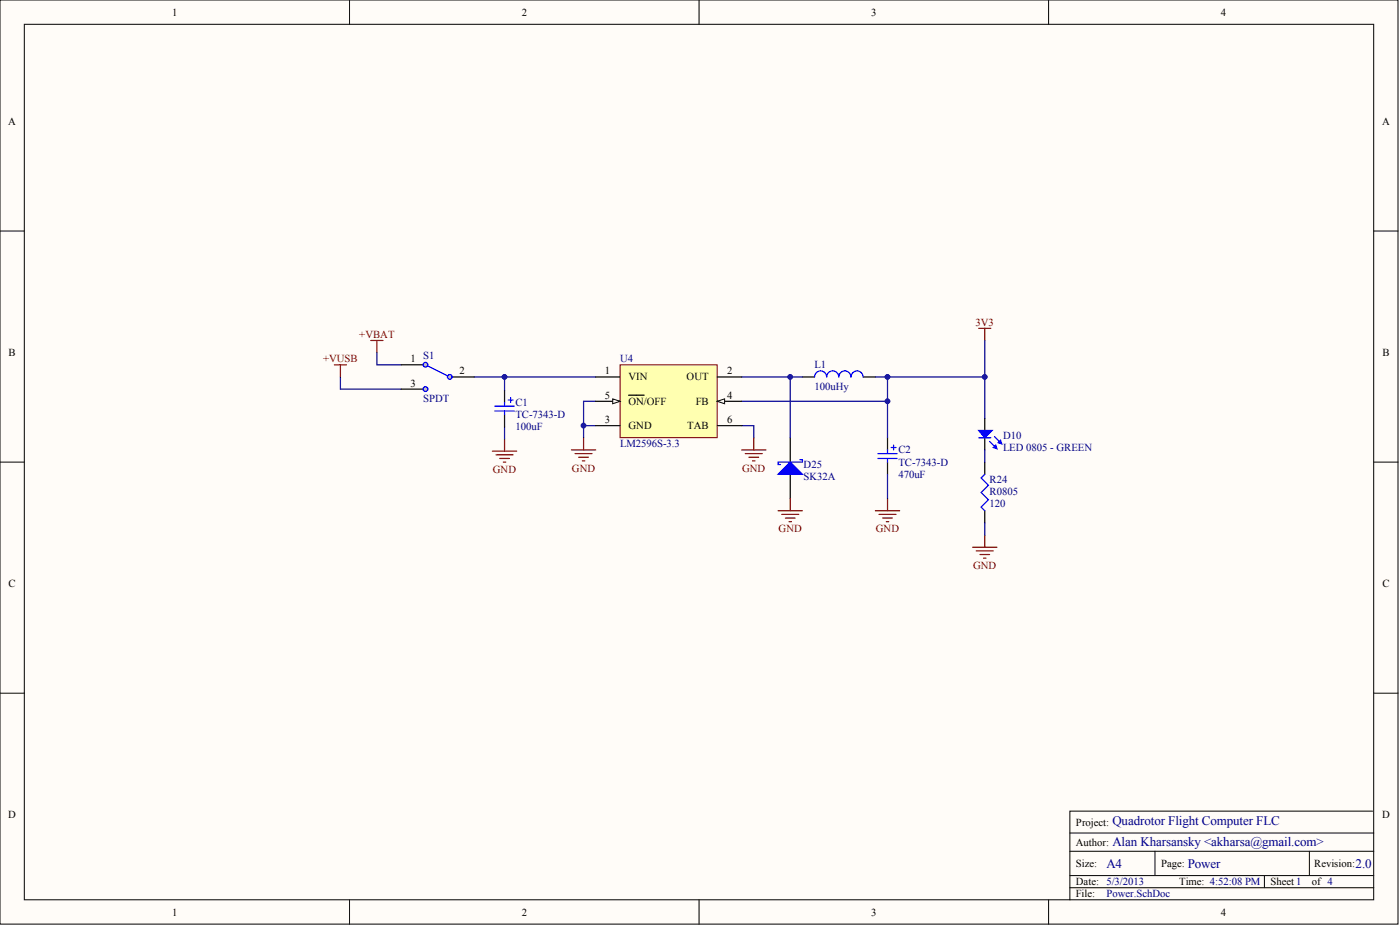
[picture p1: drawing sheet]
<svg xmlns="http://www.w3.org/2000/svg" width="486mm" height="322mm" viewBox="0 0 486 322" stroke-linecap="round" stroke-linejoin="round" font-family="sans-serif">
<defs><g id="words">
<g font-size="4.5" fill="#000080">
<text x="386" y="286.2">Quadrotor Flight Computer FLC</text>
<text x="386" y="293.3">Alan Kharsansky &lt;akharsa@gmail.com&gt;</text>
<text x="383.9" y="300.9">A4</text>
<text x="412.1" y="300.9">Power</text>
<text x="470.4" y="300.9">2.0</text>
</g>
<g font-size="3.7">
<text x="59.7" y="5.4">1</text>
<text x="181" y="5.4">2</text>
<text x="302.3" y="5.4">3</text>
<text x="423.6" y="5.4">4</text>
<text x="2.9" y="43.4">A</text>
<text x="479.6" y="43.4">A</text>
<text x="3" y="123.5">B</text>
<text x="142.4" y="125.6">1</text>
<text x="479.7" y="123.5">B</text>
<text x="159.5" y="129.8">2</text>
<text x="209.9" y="129.8">1</text>
<text x="218.1" y="131.9">VIN</text>
<text x="238.3" y="131.9">OUT</text>
<text x="252.3" y="129.8">2</text>
<text x="142.4" y="134">3</text>
<text x="209.9" y="138.2">5</text>
<text x="218.1" y="140.3">ON/OFF</text>
<text x="241.5" y="140.3">FB</text>
<text x="252.3" y="138.2">4</text>
<text x="209.9" y="146.7">3</text>
<text x="218.1" y="148.8">GND</text>
<text x="238.5" y="148.8">TAB</text>
<text x="252.3" y="146.7">6</text>
<text x="3" y="203.6">C</text>
<text x="479.7" y="203.6">C</text>
<text x="2.9" y="283.7">D</text>
<text x="373.3" y="286.2">Project:</text>
<text x="479.6" y="283.7">D</text>
<text x="373.3" y="293.4">Author:</text>
<text x="373.3" y="300.6">Size:</text>
<text x="402.9" y="300.6">Page:</text>
<text x="456" y="300.6">Revision:</text>
<text x="373.3" y="306.9">Date: 5/3/2013</text>
<text x="373.3" y="311.1">File:</text>
<text x="409.2" y="306.9">Time: 4:52:08 PM</text>
<text x="440.8" y="306.9">Sheet1</text>
<text x="455.2" y="306.9">of 4</text>
<text x="59.7" y="317.4">1</text>
<text x="181" y="317.4">2</text>
<text x="302.3" y="317.4">3</text>
<text x="423.6" y="317.4">4</text>
</g>
<g font-size="3.7" fill="#800000">
<text x="338.5" y="112.9">3V3</text>
<text x="124.7" y="117.1">+VBAT</text>
<text x="112.1" y="125.6">+VUSB</text>
<text x="171" y="163.9">GND</text>
<text x="198.4" y="163.5">GND</text>
<text x="257.5" y="163.5">GND</text>
<text x="270.2" y="184.6">GND</text>
<text x="303.9" y="184.6">GND</text>
<text x="337.6" y="197.3">GND</text>
</g>
<g font-size="3.7" fill="#000080">
<text x="146.8" y="124.3">S1</text>
<text x="215.1" y="125.6">U4</text>
<text x="282.6" y="127.7">L1</text>
<text x="282.6" y="135.3">100uHy</text>
<text x="146.8" y="139.5">SPDT</text>
<text x="178.9" y="140.8">C1</text>
<text x="178.9" y="149.2">100uF</text>
<text x="178.9" y="145">TC-7343-D</text>
<text x="215.1" y="155.1">LM2596S-3.3</text>
<text x="348" y="152.1">D10</text>
<text x="311.7" y="157.2">C2</text>
<text x="311.7" y="161.4">TC-7343-D</text>
<text x="348" y="156.4">LED 0805 - GREEN</text>
<text x="278.8" y="162.3">D25</text>
<text x="278.8" y="166.5">SK32A</text>
<text x="311.7" y="165.6">470uF</text>
<text x="343.4" y="167.3">R24</text>
<text x="343.4" y="171.5">R0805</text>
<text x="343.4" y="175.8">120</text>
<text x="383.9" y="311.1">Power.SchDoc</text>
</g>
</g></defs>
<g fill="#fffcf8" stroke="#000" stroke-width=".35">
<path d="M0 0h485.1v320.4h-485.1z"/>
<path d="M8.4 8.4h468.2v303.6h-468.2z"/>
</g>
<g fill="none" stroke="#000" stroke-width=".35">
<path d="M121.3 0v8.4M242.6 0v8.4M363.8 0v8.4M0 80.1h8.4M476.7 80.1h8.4M0 160.2h8.4M476.7 160.2h8.4M0 240.3h8.4M476.7 240.3h8.4M371.2 295.1h105.5M371.2 288.8h105.5M400.8 295.1v8.5"/>
<path d="M454.3 295.1v8.5M476.3 281.2h-105.1v30.8M121.3 312v8.4M242.6 312v8.4M363.8 312v8.4M371.2 307.8h105.5M371.2 303.6h105.5M438.7 303.6v4.2"/>
</g>
<g fill="none" stroke="#000" stroke-width=".42">
<path d="M139.2 126.5h8.4M139.2 134.9h8.4M156.1 130.7h8.4M175.1 135.3v4.3M278.4 130.7h4.2M299.5 130.7h4.2M175.1 143.8v4.2M274.2 151.8v8.4M307.9 151.8v4.2M341.7 145v4.3M341.7 151.8v4.2M274.2 164.4v8.5"/>
<path d="M307.9 160.2v4.2M341.7 160.2v4.2M341.7 177.1v4.2"/>
</g>
<g fill="#00f" stroke="#00f" stroke-width=".42">
<path d="M270 164.4l4.2-4.2 4.2 4.2z"/>
<path d="M339.6 149.3h4.6l-2.5 2.5z"/>
<path d="M344.6 155.2l.9-.9 .4 1.3z"/>
<path d="M346.3 153.5l.9-.9 .4 1.3z"/>
</g>
<g fill="none" stroke="#00f" stroke-width=".42">
<path d="M175.1 139.6v1.2M176.3 138.7h1.7M177.2 137.9v1.7M286.8 130.7a2.09 2.09 0 0 0-2.1-2.1 2.09 2.09 0 0 0-2.1 2.1M291 130.7a2.09 2.09 0 0 0-2.1-2.1 2.09 2.09 0 0 0-2 2.1M299.5 130.7a2.11 2.11 0 0 0-2.1-2.1 2.11 2.11 0 0 0-2.1 2.1 2.09 2.09 0 0 0-2.1-2.1 2.09 2.09 0 0 0-2.1 2.1M171.7 140.8h6.7M171.7 142.5h6.7M175.1 142.5v1.3M277.6 159.4h.8v.8h-8.4v.9h.8M304.6 157.3h6.7M304.6 159h6.7"/>
<path d="M307.9 156v1.3M307.9 159v1.2M309.2 155.2h1.7M310.1 154.3v1.7M339.6 151.8h4.2M343.4 153l2.1 2.2M345.1 151.4l2.1 2.1M341.7 164.4l-1.3 1.3 2.6 2.5-2.6 2.6 2.6 2.5-2.6 2.5 1.3 1.3"/>
</g>
<g fill="none" stroke="#800000" stroke-width=".42">
<path d="M128.7 118.1h4.2M130.8 118.1v4.2M339.6 113.8h4.2M341.7 113.8v4.3M170.8 156.4h8.5M172.1 157.7h5.9M173.4 159h3.4M175.1 152.2v4.2M198.3 156h8.4M199.5 157.3h5.9M200.8 158.5h3.4M202.1 159.8h.8"/>
<path d="M202.5 151.8v4.2M257.3 156h8.5M258.6 157.3h5.9M259.9 158.5h3.3M261.1 159.8h.9M261.5 151.8v4.2M174.6 160.2h.9M270 177.1h8.4M271.2 178.3h6M272.5 179.6h3.4M274.2 172.9v4.2M303.7 177.1h8.5"/>
<path d="M305 178.3h5.9M306.3 179.6h3.3M307.9 172.9v4.2M273.8 180.9h.8M307.5 180.9h.9M337.5 189.7h8.4M338.7 191h5.9M340 192.3h3.4M341.3 193.5h.8M341.7 185.5v4.2"/>
</g>
<g fill="none" stroke="#000080" stroke-width=".42">
<path d="M341.7 118.1v26.9M118.1 130.7v4.2h21.1M130.8 122.3v4.2h8.4M164.5 130.7h42.2M175.1 130.7v4.6M206.7 139.1h-4.2v12.7M257.3 139.1h50.6M257.3 130.7h21.1M274.2 130.7v21.1M303.7 130.7h38M307.9 130.7v21.1M175.1 148v4.2"/>
<path d="M202.5 147.6h4.2M257.3 147.6h4.2v4.2M341.7 156v4.2M307.9 164.4v8.5M341.7 181.3v4.2"/>
</g>
<g fill="#c0c0c0" stroke="#00f" stroke-width=".42">
<circle cx="147.6" cy="126.5" r=".82"/>
<circle cx="147.6" cy="134.9" r=".82"/>
<circle cx="156.1" cy="130.7" r=".82"/>
</g>
<path d="M148.5 126.9l6.7 3.4" fill="none" stroke="#00f" stroke-width=".42"/>
<path d="M215.1 126.5h33.7v25.2h-33.7z" fill="#ffffb0" stroke="#800000" stroke-width=".35"/>
<path d="M248.9 139.1h8.4" fill="none" stroke="#000" stroke-width=".42"/>
<path d="M248.9 139.1l2.5-.8v1.7z" fill="#fffcf8" stroke="#000" stroke-width=".35"/>
<path d="M206.7 130.7h8.4M206.7 139.1h8.4" fill="none" stroke="#000" stroke-width=".42"/>
<path d="M212.6 138.3l2.5 .8-2.5 .9z" fill="#fffcf8" stroke="#000" stroke-width=".35"/>
<path d="M218.1 137h5.4M248.9 130.7h8.4M206.7 147.6h8.4M248.9 147.6h8.4" fill="none" stroke="#000" stroke-width=".42"/>
<path d="M116 126.5h4.2M118.1 126.5v4.2" fill="none" stroke="#800000" stroke-width=".42"/>
<g fill="#000080" stroke="#000080" stroke-width=".35">
<circle cx="175" cy="130.7" r=".82"/>
<circle cx="202.5" cy="147.5" r=".82"/>
<circle cx="274.2" cy="130.7" r=".82"/>
<circle cx="307.9" cy="139.1" r=".82"/>
<circle cx="307.9" cy="130.7" r=".82"/>
<circle cx="341.7" cy="130.7" r=".82"/>
</g>
<use href="#words"/>
</svg>
